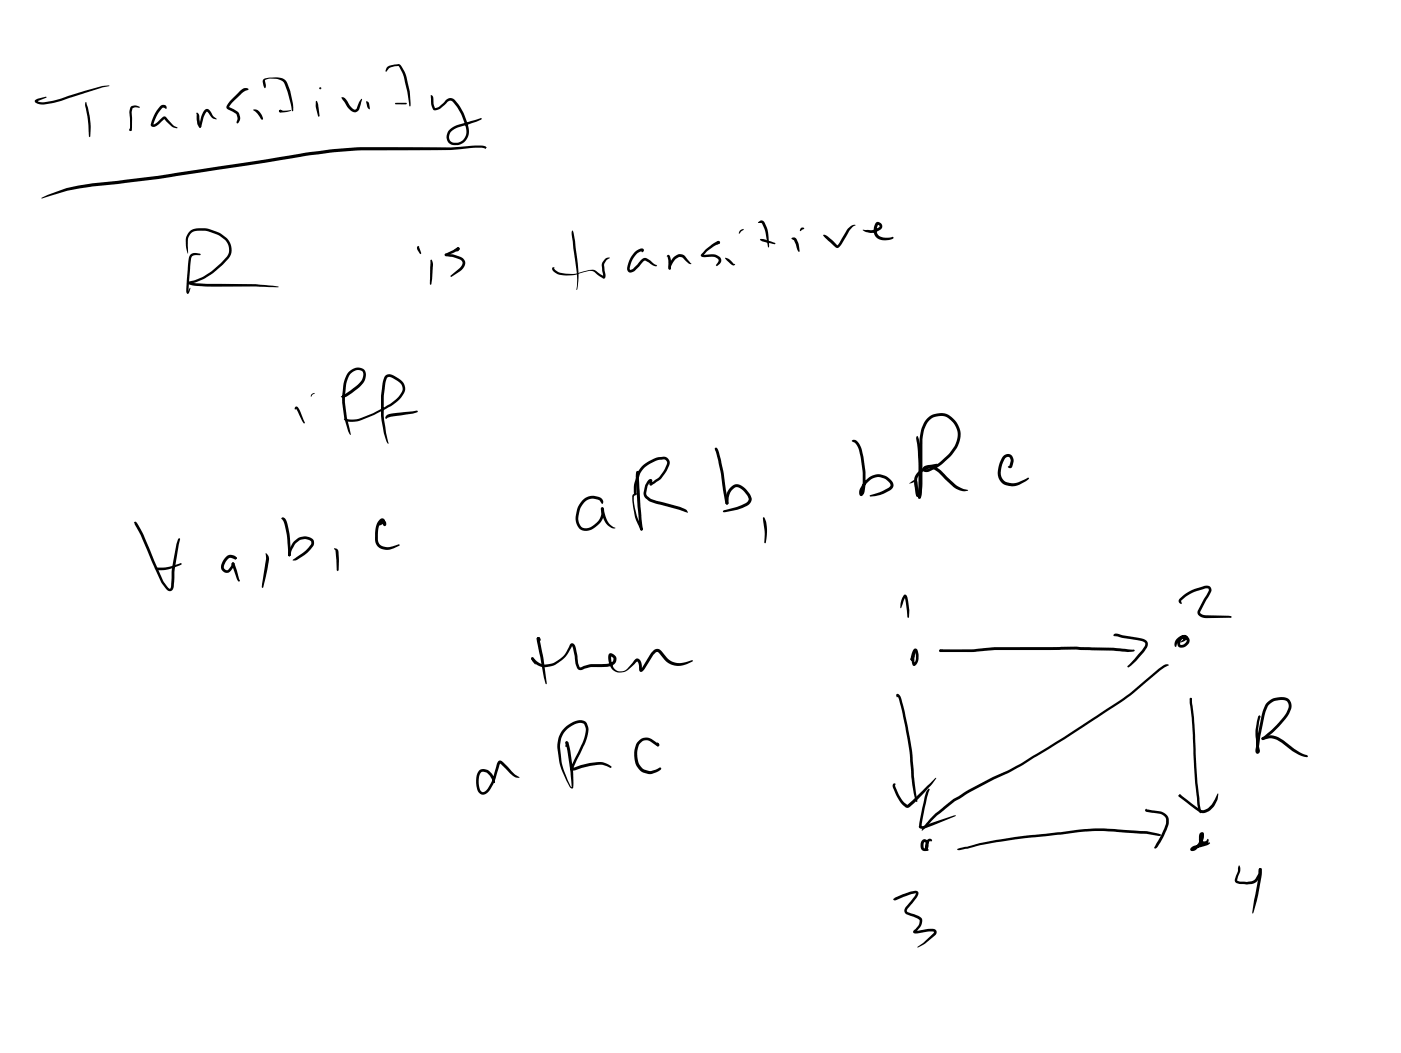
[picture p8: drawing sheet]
<svg xmlns="http://www.w3.org/2000/svg" width="108mm" height="81mm" viewBox="0 0 108 81" stroke-linecap="round" stroke-linejoin="round" font-family="sans-serif">
<g fill="#000">
<path d="M2.7 7.7l.8-.3 .1 .1-.8 .3 .5 .1 .8-.1 3.7-1.2h.6l-3 .9a6.6 6.6 0 0 1-2.2 .6l-.5-.2zM6.6 7.9l.2 .4 .1 .8 .1 .7-.1 .8-.3-2.5zM10.1 8.2l.3-.1a.23 .23 0 0 1 .3 .2h-.3l-.2 .1v1.4l-.1 .3-.1-.1v-1.3zM10 9.9h.1v.2h-.1zM12.3 8.2l.2-.1a.2 .2 0 0 1 .3 0 .2 .2 0 0 1 0 .3l-.3-.1-.2 .3-.5 1 .9-.6 1 .9-.4-.1-.7-.6-.7 .6a.2 .2 0 0 1-.2-.1 .2 .2 0 0 1-.1-.2 3.2 3.2 0 0 1 .7-1.3zM14.6 17.8h.1a2.01 2.01 0 0 1 1.7-.1l.3 .1a1.45 1.45 0 0 1 1.1 1.9l-.3 .3a5.8 5.8 0 0 1-2.4 1.7l-.5 .2-.1-.1v-.1a4.5 4.5 0 0 0 2-1l.9-.8a.99 .99 0 0 0-.1-1.4 2.66 2.66 0 0 0-2.4-.7l-.2 .2a1.45 1.45 0 0 0-.2 1.3v.2a1.51 1.51 0 0 1 .1-1.7zM15.1 8.7h.1l.1 .2 .2 .8-.1 .1-.2-.3zM15.8 8.5l.1-.1 .2 .1 .3 .4 .3 .3a.88 .88 0 0 1-.7-.6l-.1 .1-.2 .3-.2 .8h-.2v-.1a2.31 2.31 0 0 1 .5-1.2zM14.7 19.6l.3-.1 .5 .1-.6 .1-.2 .2-.2 2.7-.1-.1v-.8l.1-1.7zM15.3 9.7h.1l.1 .1h-.1zM18.5 7l.3-.2 .4 .1-.6 .3-1 1 .8 .5 .1 .4-.2 .4-.1-.1 .1-.3-.1-.3-.6-.3a.3 .3 0 0 1-.2-.3 .3 .3 0 0 1 .2-.3zM19.5 8.4a.6 .6 0 0 1 .7 .5l.1 .2-.1 .1z"/>
<path d="M20.3 6.1l.4-.1h.7a.76 .76 0 0 1 .8 .5 4.5 4.5 0 0 1 .4 2h-.1l-.3-1.4-.4-.8-.5-.2h-.8l-.1 .1 .1 .4-.1 .2-.2-.5zM21.5 8.5h.2v.1h-.2zM21.5 8.5h.9a.69 .69 0 0 1-.7 .2l-.2-.1zM21.6 8.5l.2 .1-.2 .1-.1-.1zM24.4 7.8l.1 .3 .1 .8v.1l-.3-.8zM24.6 6.8h.2l-.1 .1zM26.3 7.5l.3 .1 .4 .6 .3 .3 .2-.1 .4-.8-.3 .9-.2 .2-.3-.1zM28.2 7.8l.2 .1 .1 .5-.2-.2zM29.8 5.2l.6-.2h.4a2.56 2.56 0 0 1 .6 1.3l.2 .7v1.2l-.5-2.3-.3-.7-.1-.1-.6 .1-.4 .3zM30.5 7.9l.9 .1h-.9zM32.2 19h.1l.2 .5-.1 .1-.2-.3zM33.2 7.3l.2 .2 .1 .9 .3-.2 .5-.4a.48 .48 0 0 1 .8 0 3.7 3.7 0 0 1 1 2.7 .92 .92 0 0 1-.7 .7 .92 .92 0 0 1-.9-.4 .93 .93 0 0 1 .7-1.2l1.8-.5h.1l-.4 .3-1.2 .4a.86 .86 0 0 0-.9 .8 .4 .4 0 0 0 .4 .4 .91 .91 0 0 0 .8-1.4 3.7 3.7 0 0 0-1-1.8h-.3l-.5 .5a.42 .42 0 0 1-.6 .2 .42 .42 0 0 1-.2-.5z"/>
<path d="M34.3 19.6h.4a1.23 1.23 0 0 1 1.1 .5 .66 .66 0 0 1-.3 .8l-.7 .4h-.1l.8-.7 .1-.4-.2-.2-1.1-.3zM34.3 19.6h.2l-.1 .1h-.1zM35.1 19.2l.2-.1 .1 .1-.2 .2-.1-.1h-.1zM34.3 19.6l.8-.5a.14 .14 0 0 1 .2 0 .14 .14 0 0 1 .1 .1l-1 .5zM37.4 11.3l.1 .1h-.1h-.1zM3.2 15.2a11.5 11.5 0 0 1 3.7-1 251.5 251.5 0 0 0 16.5-2.4l4.1-.5 7.2 .1 2.4-.2 .2 .1 .2 .1h-.1h-.9l-1.8 .2h-6.8a46.9 46.9 0 0 0-7.4 .9l-8.3 1.3-6.1 .7zM44.1 17.8l.1 .3a17.4 17.4 0 0 1 .3 4l-.1 .2v-.1a21.3 21.3 0 0 0-.3-3.9zM48.9 19.4a.46 .46 0 0 1 .7-.2l-.1 .2v-.1l-.1 .1a1.48 1.48 0 0 0-.8 1.4l.2-.1 .6-.7 .2-.1h.3l.7 .5a.12 .12 0 0 1-.1 .2 .12 .12 0 0 1-.2-.1l-.6-.4-.8 .8a.33 .33 0 0 1-.4 .1 .33 .33 0 0 1-.2-.5l.3-.6zM51.4 19.7h.2a1.41 1.41 0 0 1 0 1.1l-.1-.1zM55.3 18.6h.1l.1 .1-.3 .1zM54.4 19.2l.7-.5a.22 .22 0 0 1 .4 0l-1 .6-.3 .4-.1-.1h.7a.77 .77 0 0 1 .8 .3l-.1 .3-.3 .3v-.1l.2-.3-.1-.1-.3-.2h-.6a.24 .24 0 0 1-.2 0 .24 .24 0 0 1-.2-.2zM55.9 19.9h.2l.5 .4a.11 .11 0 0 1-.1 .2 .1 .1 0 0 1-.1-.1z"/>
<path d="M57 17.8l.3-.1-.3 .3zM58.4 17.1l.2-.1h.2l.3 .5 .1 .7v.9l-.3-1.5-.2-.4zM58.5 18.5l.3-.1 1 .4-.7-.1zM61 18.3h.2l.1 .1a1.47 1.47 0 0 1 .3 1l-.4-.9-.2-.1zM61.7 17.6h.3l-.3 .2zM63.4 18.1l.3 .1 .8 .7 .4-.5a1.76 1.76 0 0 1 .8-1.1l.2 .1-.4 .4-.6 .9a.43 .43 0 0 1-.5 .4zM66.5 17.7h.8l.5-.2-.1-.2-.1 .5a.51 .51 0 0 0 .5 .5l.7-.1 .1 .1a.96 .96 0 0 1-1.5-.3l-.1-.4a.37 .37 0 0 1 .4-.5l.3 .3-.2 .3a1.03 1.03 0 0 1-1.3 0zM14.6 22.2v.2l-.1 .2h-.1zM14.5 21.7l1.5 .2h3.7l1.8 .2h-5.5l-1.2-.1-.3-.1zM21.7 39.9a.27 .27 0 0 1 .3 0 .27 .27 0 0 1 .1 .3 8.2 8.2 0 0 1 .3 2.6l-.1 .1-.1-.1-.1-1.6-.2-.9zM22.8 31.4h.1l.2 .1 .4 1.1h-.1l-.5-1.1h-.2zM24 30.4l.3-.1-.3 .3z"/>
<path d="M26.9 28.6a.72 .72 0 0 1 .7-.3 .72 .72 0 0 1 .6 .5 1.26 1.26 0 0 1-.6 1.1l-1 .7h-.3l1.1-.9a.92 .92 0 0 0 .5-1.1l-.2-.1a.98 .98 0 0 0-1 1.1l-.1 1.1a7.3 7.3 0 0 0 .4 2.5v.3l-.1-.1a7.2 7.2 0 0 1-.5-2.5 3.5 3.5 0 0 1 .4-2.2zM29.7 28.9a.55 .55 0 0 1 .7 .1 1.05 1.05 0 0 1 .8 1.1 2.82 2.82 0 0 1-1.5 1.4l-1.5 .7a1.52 1.52 0 0 1-1.7 .1h.2a2.21 2.21 0 0 0 1.5-.2l1.8-1a1.73 1.73 0 0 0 1-1.2 .85 .85 0 0 0-.6-.7l-.3-.1h-.3l-.2 1.2a8 8 0 0 0 .1 2.6l.2 1.3-.1-.2-.2-.6a9 9 0 0 1-.2-3.1l.1-.9zM29.8 32l.5-.2 1.8-.2 .1 .1a2.54 2.54 0 0 1-1.3 .3l-.8 .1-.4 .2v-.1zM33.2 20.1l.1-.1 .1 .4-.2 1.6zM42.6 20.6h.1v.1a1.27 1.27 0 0 0 1.3 .4l1.7-.3 .9 .5h-.1l-.1-1 .3-.4 .3-.1-.4 .6v.7a.21 .21 0 0 1 .1 .3 .21 .21 0 0 1-.3 0l-.7-.5h-.3l-.7 .2a1.95 1.95 0 0 1-2.1-.3zM44.9 38.5a1.05 1.05 0 0 1 1.6 .1 .14 .14 0 0 1-.1 .2 .14 .14 0 0 1-.2-.2l-.2-.1a1.04 1.04 0 0 0-1.4 .9v.4a.65 .65 0 0 0 .6 .9l.3-.1a1.37 1.37 0 0 0 .8-1v-.4l.1-.1 .1 .1v.4a1.4 1.4 0 0 1-1.8 1.2 1.19 1.19 0 0 1-.3-1.2l.2-.6zM46.3 39.1h.2v.2h-.2zM46.3 39.2l.2-.1 .2 .7a1.22 1.22 0 0 0 .6 .8l.1 .1h-.3a1.24 1.24 0 0 1-.6-.8zM49.1 36.3l.1 .1-.1 .1zM49.1 36.3h.1v.2h-.1zM49.1 36.3l.1 .1 .1 2.6 .2 1.8-.1 .1-.1-.3-.2-1.6-.1-2.2zM51.9 19.8a.62 .62 0 0 1 .7-.2l.7 .7h-.2l-.5-.5h-.2l-.4 .2-.3 .6a.11 .11 0 0 1 0 .1 .11 .11 0 0 1-.2 0v-.3z"/>
<path d="M55.1 34.6l.1-.1v.2zM55.1 34.5h.1v.2h-.1zM55.1 34.5h.1l.2 .2 .3 1.6 .4 2.5-.1 .1-.1-.2-.4-2.3zM56.3 37.6a.75 .75 0 0 1 1.2 .1l.2 .3a.58 .58 0 0 1-.1 1 4.7 4.7 0 0 1-1.8 .5l-.1-.1 .1-.1 1-.2 .8-.5 .1-.1-.1-.2-.4-.5a.56 .56 0 0 0-.6-.2 .56 .56 0 0 0-.4 .5l-.1 .7-.1 .1-.1-.1v-.5zM55.9 38.7h.1l.1 .1-.1 .1zM58.8 39.9h.1l.2 .7v.9l-.2 .4zM65.6 34a.41 .41 0 0 1 .7 .3l.1 .4a7.5 7.5 0 0 1 .2 3.3 .21 .21 0 0 1-.3 .2 .21 .21 0 0 1-.1-.3v-.1a2.1 2.1 0 0 1 .8-1 1.24 1.24 0 0 1 1.7 .3 .44 .44 0 0 1-.1 .7 2.03 2.03 0 0 1-1.6 .4 2.48 2.48 0 0 0 1.6-.7v-.3l-.3-.3a1.13 1.13 0 0 0-1.7 .5l-.2 .4v.3l-.1-.1 .1-.1a7.5 7.5 0 0 0-.1-2.9l-.3-.7zM70.1 37.2l.2-.2a.22 .22 0 0 1 .4 0 .22 .22 0 0 1 0 .3l.1 .9-.1 .1-.2-.3v-.9zM70.7 36.4a2.25 2.25 0 0 1 1.5-.7l.1 .1-.1 .1-1 .4-.4 .4-.1 .5 .1 .9-.1 .2-.1-.1-.2-.9a.99 .99 0 0 1 .3-.9zM70.6 33.6h.1a5.9 5.9 0 0 1 .3 2.7v2l-.2 .1-.1-.1 .1-.9a18.9 18.9 0 0 0-.2-3.7zM71.4 32.2a1.58 1.58 0 0 1 2 0 1.58 1.58 0 0 1 .5 1.8 4.3 4.3 0 0 1-2.5 2.4 .26 .26 0 0 1-.3-.2 .26 .26 0 0 1 .3-.3l.3-.1a2.28 2.28 0 0 1 1.3 .9l.8 .8 .8 .3a1.14 1.14 0 0 1-1.1-.3l-.7-.6a2.15 2.15 0 0 0-1.1-.8h-.4a1.86 1.86 0 0 0 1.2-.6 2.89 2.89 0 0 0 1.3-1.8 1.33 1.33 0 0 0-.7-1.5 1.33 1.33 0 0 0-1.5 .2 2.43 2.43 0 0 0-.5 1.5l-.1 4.2a.2 .2 0 0 1-.2 .3l.1-4.5a2.59 2.59 0 0 1 .5-1.7zM77.3 35.1l.3-.1 .3 .1 .2 .3-.1 .4a.21 .21 0 0 1-.2 .3l-.2-.1 .2-.1 .1-.4-.1-.2-.1-.1a1.41 1.41 0 0 0-.4 1.7l.2 .2a1.29 1.29 0 0 0 1 .1l.7-.4 .1 .1-.7 .4a1.14 1.14 0 0 1-1.4-.1 1.14 1.14 0 0 1-.2-1.4z"/>
<path d="M10.4 40.2l.2 .1 .5 .9 1.5 3.6 .5 .6 .1-.2v-1.3l.4-2 .1-.4h.2l-.4 2.4-.1 1.3a.32 .32 0 0 1-.2 .3 .32 .32 0 0 1-.4-.1l-.4-.6-1.5-3.5-.6-1zM11.9 43.8l.1-.1h.7l1.2-.3h.1l-.7 .4a1.59 1.59 0 0 1-1.4 0zM17.9 43.4h.2l.4 1.3-.1 .1-.1-.2zM17.4 42.9a.54 .54 0 0 1 .8 0v.1l-.1 .1-.3-.1h-.2l-.2 .3-.2 .4 .1 .2h.2l.5-.6 .1 .1-.1 .3a.5 .5 0 0 1-.8 .4 .5 .5 0 0 1 0-.8zM18.1 42.9l.1 .1-.1 .1zM20.5 42.6a.69 .69 0 0 1 .2 .8l-.5 1.9v-.3l.3-1.9zM22.6 41.7a.96 .96 0 0 1 1.6 0l-.1 .4a3.5 3.5 0 0 1-1.3 1.1h-.3l1.1-.8 .4-.4v-.3l-.3-.1a.88 .88 0 0 0-1 .4l-.2 .4-.1 .4h-.2l.1-.5zM25.7 42.3h.3l.1 .2v1.4l-.1 .1-.1-.1v-1.5zM29.2 40.1a.23 .23 0 0 1 .3-.2 .23 .23 0 0 1 .2 .3v.2h-.1l-.1-.1-.2 .2-.2-.1 .4-.3 .2 .1a.18 .18 0 0 1 .1 .3 .18 .18 0 0 1-.3 0 .18 .18 0 0 1 0-.2l-.1-.1-.2 .3-.1 1.1a.54 .54 0 0 0 .5 .5l.4 .1 .7-.3 .1 .1-.5 .3a1.17 1.17 0 0 1-1 0l-.3-.3-.1-.4v-.9zM40.9 50.7h.2a1.21 1.21 0 0 0 1.8 .2 2.45 2.45 0 0 0 1.1-1.3 .29 .29 0 0 1 .3 .1 .29 .29 0 0 1 .1 .3l.1 1.1 .2 .3 .8-.2 1.5-.1 .3-.2v-.2l-.3-.1 .1-.1v.2a.83 .83 0 0 0 .8 1l.4-.1 .8-.9 .3 .3 .1 .6h-.1l.7-1.2 .4-.4a.41 .41 0 0 1 .5 .2l.6 .7a1.44 1.44 0 0 0 1.3 .1l.4-.1 .1 .1a1.68 1.68 0 0 1-1.9 .1l-.9-.9-.2 .2-.9 1.4-.2-.1-.2-.7-.6 .5a.95 .95 0 0 1-1.1 .2 .95 .95 0 0 1-.5-1 .28 .28 0 0 1 .1-.4 .28 .28 0 0 1 .4 .2l.1 .2v.3l-.4 .3-.3 .1h-1.3l-.8 .2a.5 .5 0 0 1-.4-.5l-.2-1.3a2.4 2.4 0 0 1-2.4 1.6l-.6-.3-.2-.3zM40.9 50.7h.2l.2 .5-.4-.4zM41.4 49.1h.1l.1 .1v.2l-.2-.1z"/>
<path d="M41.4 49.1h.1l.1 .1 .3 1.5 .2 2-.2-.5-.5-2.8zM43.6 57.1h.1l.1 .1-.2 .4v-.1zM43.5 56a1.31 1.31 0 0 1 1.6-.4 1.31 1.31 0 0 1 0 1.5l-1 2.2v-.1h.1a5.4 5.4 0 0 1 2.2-.5l.7 .4v.1l-.6-.3a4.2 4.2 0 0 0-2.2 .5h-.3l-.1-.2 .9-1.8a1.64 1.64 0 0 0 .2-1.6l-.1-.1a1.71 1.71 0 0 0-1.7 1.9l.2 1.6 .7 1.5-.2-1.8-.3-1.7 .1-.1 .1 .1 .4 2.2v1.2a.15 .15 0 0 1-.2 .1 .15 .15 0 0 1-.1-.1l-.5-1.1a5.3 5.3 0 0 1-.4-2.6l.2-.5zM49.5 35.9l.1-.1a1.83 1.83 0 0 1 1.8-.5l.2 .4-.2 .6-.5 .6-.7 .5a.16 .16 0 0 1-.2-.1 .16 .16 0 0 1 .1-.2v-.1v.1l-.2 .3-.1 .6 .3 .4 2.3 .7 .5 .2 .1 .2-3-.9a.69 .69 0 0 1-.4-.7l.3-.8a.21 .21 0 0 1 .1-.2 .21 .21 0 0 1 .3 .1l-.1 .3h-.1l.7-.5 .4-.5 .2-.6-.2-.3a2.13 2.13 0 0 0-1.9 1.3l-.2 .7v.7l-.2 .1a4.3 4.3 0 0 0 .3 1.8l.3 .8-.1 .1v-.1a5.1 5.1 0 0 1-.7-2.4v-.3l.3-.1-.1 .1-.1-.7 .3-.9zM49.4 40.7h.1v.1h-.1zM50.6 57.3h.1v.1zM50.6 57.3l.1-.1 .1 .1-.1 .2zM49.1 57.1a.81 .81 0 0 1 1.1-.2l.6 .4v.2h-.2l-.6-.4a.75 .75 0 0 0-.9 .9 1.31 1.31 0 0 0 .6 1.3l.4 .1 .7-.3 .2 .1-.3 .3-.5 .1-.6-.1a1.76 1.76 0 0 1-.5-2.4zM50.6 57.3h.2v.2h-.2zM69.1 53.5a.35 .35 0 0 1 .4 .4l.3 1.3a21.1 21.1 0 0 1 .6 4.7l.3 1.8-.1 .1-.2-.6-.2-1.3a21.3 21.3 0 0 0-.6-4.7l-.3-1.3-.2-.3h.1l-.1 .1zM69.7 45.8l.1 .1 .1 .3 .2 .8-.1 .6-.3-1.6h.1l-.4 .8v-.5zM70.4 50.1h.2v.2l-.2 .5-.1 .1-.1-.1z"/>
<path d="M70.4 50a.18 .18 0 0 1 .3 .1v.9a.26 .26 0 0 1-.1 .3 .26 .26 0 0 1-.3-.1v-.7l.1 .1h-.1v-.1h.2v.7l-.1-.1 .2-.3-.1-.6h.1l-.3 .7-.1-.1zM72.4 50.1l2.6-.1 1.6-.1 6.3-.1 2.9 .1 1.6 .2-.5 .1-4-.1h-6.2l-1.7 .1h-2.4h-.2zM72.4 50.1h.3l-.2 .1zM85.8 48.9l.3-.1 2.2 .5a.42 .42 0 0 1 0 .7l-.1 .2a3.5 3.5 0 0 1-1.3 1.2v-.1l1.1-1.2 .2-.3v-.2l-.2-.2-1.5-.2-.6-.2zM72 62.7l1.4-1.1 1-.6 4.3-2.2 4.4-2.7a35.9 35.9 0 0 0 5.1-3.7l1.4-1.1 .3-.1h.2l-.7 .4a31.6 31.6 0 0 1-5.5 4.2l-5.1 3.2-4.1 2.1-1.1 .6-1.4 1.1-1.2 1.2 .4-.5zM90.7 49.2a.63 .63 0 0 1 .8-.1l.2 .2-.1 .3a.47 .47 0 0 1-.4 .3 .47 .47 0 0 1-.5-.3l.1-.3 .2-.3 .3-.1 .2 .2-.2 .3-.3 .1 .3-.4v.1h-.2l-.1 .2v.3l.3-.1 .1-.3-.1-.1h-.2l-.3 .2-.2 .5-.1-.3zM90.9 46.1a3.4 3.4 0 0 1 1.7-.9h.1a.39 .39 0 0 1 .5-.1 .39 .39 0 0 1 .1 .5l-.8 1.6 .3 .2h1.9l.2 .1-.1 .1h-1.9a.5 .5 0 0 1-.6-.5l.8-1.6v-.2l-.4 .1a3.3 3.3 0 0 0-1.6 .8l-.1 .1a.11 .11 0 0 1 0 .2 .11 .11 0 0 1-.2-.1zM91.7 53.8h.1v.2zM91.7 53.8l.1 .1 .2 1.4 .2 3.8 .3 3.5v.1l-.2-.7-.2-1.7zM97 55.2l.1-.1v.2zM97.6 54.1a1.43 1.43 0 0 1 1.7-.2 1.02 1.02 0 0 1-.2 1.4l-1 1.2-.7 .5h-.2v-.1l.3-.2a4.4 4.4 0 0 0 1.8-2.3l-.1-.4-.3-.1a1.22 1.22 0 0 0-1.2 .5l-.3 .9-.4 2.6h-.1l-.2-1.2 .1-1.1 .2-.5 .1 .1-.2 1.1 .1 1.7a.2 .2 0 0 1-.2 0 .2 .2 0 0 1-.1-.3l.5-2.7zM97.2 56.8h.1a1.4 1.4 0 0 1 1.6 .2l.8 .7 1 .5 .1 .1a.39 .39 0 0 1-.6-.1l-.6-.3-1.2-.9a1.2 1.2 0 0 0-1.1 0z"/>
<path d="M36.9 59.4l.2-.1a.93 .93 0 0 1 1 1l-.2-.3a.66 .66 0 0 0-.8-.5 1.16 1.16 0 0 0 .1 1.5h.1a2.18 2.18 0 0 0 .7-1.3l.3-.8a.26 .26 0 0 1 .1-.2 .26 .26 0 0 1 .3-.1l1.3 1.3-.4-.1-1-1-.1 .1a5.3 5.3 0 0 1-.8 2.1 .51 .51 0 0 1-.6 .2 .51 .51 0 0 1-.4-.5 1.5 1.5 0 0 1 .2-1.3zM68.9 69.2l1.2-.5 .5-.1a.3 .3 0 0 1 .2 .3 .3 .3 0 0 1-.2 .3l-.7 1v.1l.9 .3 .2 .2v.5l-.5 .5v-.1l1.4-.1h.2l.1 .2-.1 .3-.8 .6-.6 .3 1.3-1.2h-.4l-1 .1a.17 .17 0 0 1-.2-.1 .17 .17 0 0 1 .1-.2l.3-.4 .1-.3-1.1-.5-.1-.2 .1-.3 .8-1.1-1.6 .6-.2-.1zM68.8 60.4h.2v.1v.2a2.34 2.34 0 0 0 .9 1.3l2.2-2.1-.4 .7-1.3 1.3-.4 .3h-.3a3.3 3.3 0 0 1-.9-1.6zM71.5 60.8h.1l-.2 .7-.4 2.2v-.1l2.7-.7-2.3 .9a.34 .34 0 0 1-.3 .1 .34 .34 0 0 1-.3-.3l.5-2.2zM71.1 64.7a.41 .41 0 0 1 .5 .3 .41 .41 0 0 1-.2 .5l-.1-.1 .1-.6 .2-.2 .2 .1-.1 .2v-.1l-.1 .1-.2 .5-.1-.1v-.4h-.1v.4l.3 .2-.2 .1-.2-.1-.1-.1-.1-.4zM73.8 65.4l1.7-.4 2.7-.5 5.4-.6 1.5-.1 3.3 .2 1.1 .3-.2 .1-1-.2-3.2-.2-1.5 .1-5.4 .6-2.7 .4-1.6 .4h-.1zM88.3 62.3l.1 .1 1.2 .2a.77 .77 0 0 1 .4 1.1l-.8 1.5a.14 .14 0 0 1-.1 .2 .14 .14 0 0 1-.2-.1l.8-1.5 .1-.4v-.3l-.1-.2-.3-.2-1.1-.2-.1-.1zM90.9 61.2l.1 .2h-.2zM90.8 61.3l.2-.1v.2h-.2zM90.8 61.2l.2 .1 1.2 .9 .5 .2 .3-.1 .3-.3 .6-.8a1.67 1.67 0 0 1-.6 1.2h-.1a.81 .81 0 0 1-1.2-.1l-1.1-.9zM92.5 64.2l.1-.1a.32 .32 0 0 1 .1 .6l-.2 .4-.4 .4a.19 .19 0 0 1-.3 .1 .19 .19 0 0 1 0-.3l.4-.2 1-.2v.1l-1.3 .5v-.1l.1-.1 .4-.4 .1-.6h.1v.5h.3l.2-.2v.3l-.3 .2-.3-.2-.1-.2zM95.5 66.7a.84 .84 0 0 1-.1 .9l-.1 .3h.2h1l.2-.2 .2-.3 .1-.5h.1l.1 .1-.1 .4-.4 .6-.6 .2-.6-.1-.3-.1-.1-.2z"/>
<path d="M97 66.9l.2 .1v.5l-.4 1.9-.3 1z"/>
<circle cx="35.3" cy="19.2" r=".12"/>
<circle cx="70.7" cy="38.2" r=".11"/>
<circle cx="70.8" cy="38.3" r=".11"/>
<circle cx="18" cy="43.4" r=".11"/>
<circle cx="18.1" cy="43" r=".09"/>
<circle cx="22.3" cy="42.8" r=".1"/>
<circle cx="41.5" cy="49.2" r=".12"/>
<circle cx="70.3" cy="50.8" r=".11"/>
</g>
</svg>
